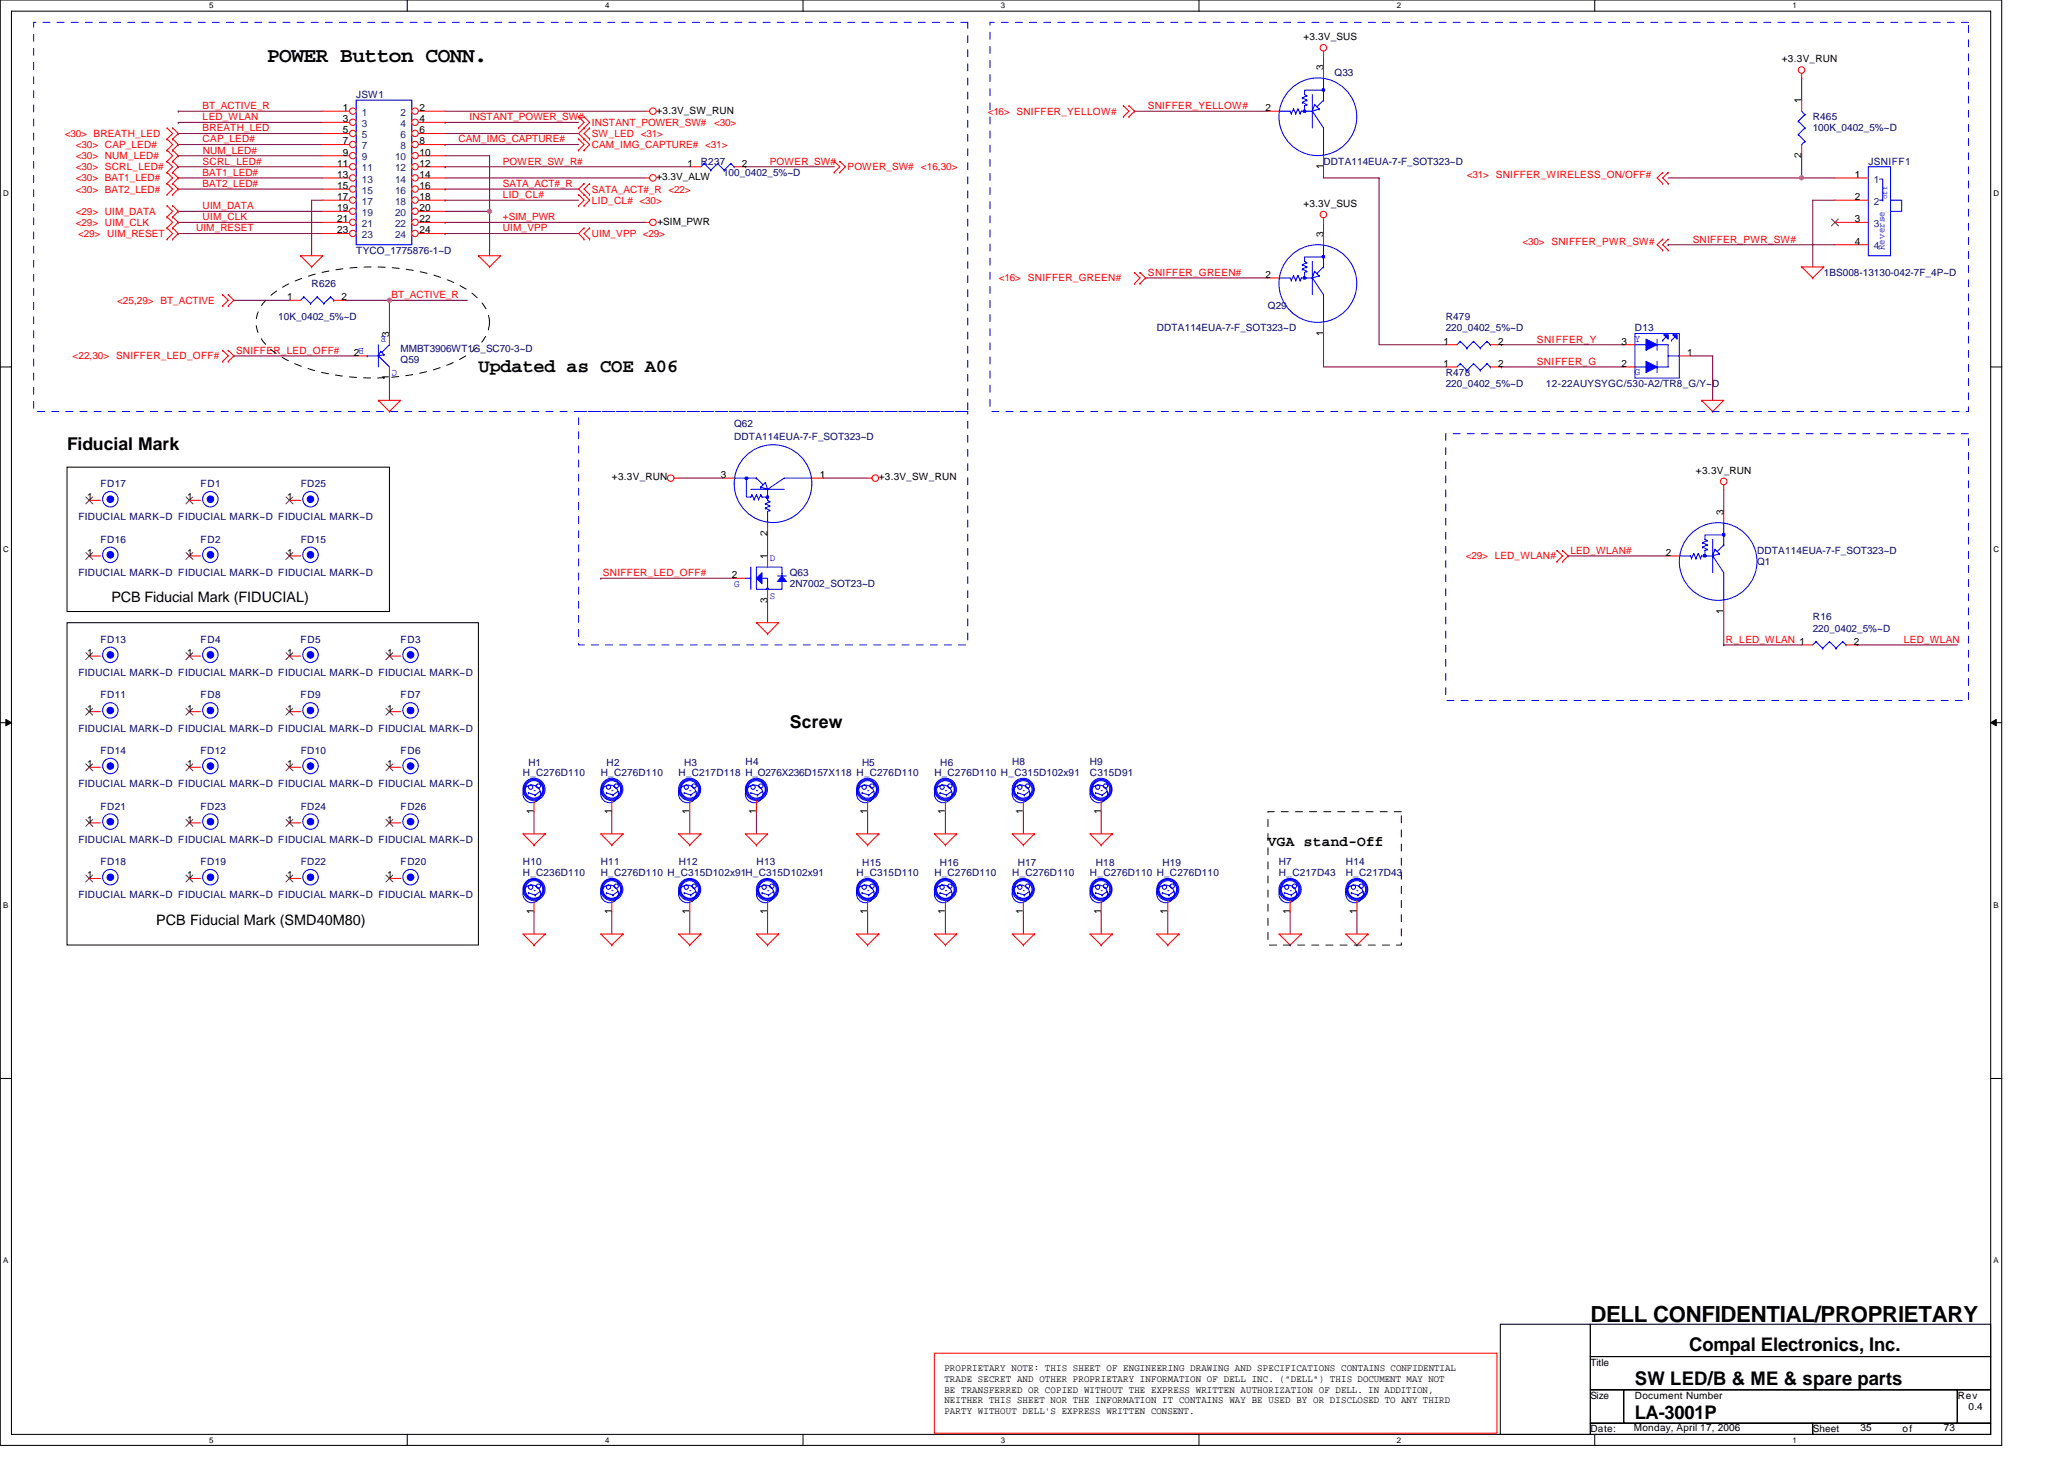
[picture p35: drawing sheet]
<svg xmlns="http://www.w3.org/2000/svg" width="297mm" height="210mm" viewBox="0 0 297 210" stroke-linecap="round" stroke-linejoin="round" font-family="sans-serif">
<defs><g id="words">
<text font-size="3.2" x="228.9" y="190.2">DELL CONFIDENTIAL/PROPRIETARY</text>
<text font-size="3" x="38.5" y="9">POWER Button CONN.</text>
<g font-size="2.7">
<text x="68.9" y="53.5">Updated as COE A06</text>
<text x="243.1" y="194.4">Compal Electronics, Inc.</text>
<text x="235.3" y="199.3">SW LED/B &amp; ME &amp; spare parts</text>
<text x="235.3" y="204.2">LA-3001P</text>
</g>
<g font-size="2.5">
<text x="9.6" y="64.8">Fiducial Mark</text>
<text x="113.7" y="104.8">Screw</text>
</g>
<g font-size="2.1">
<text x="16" y="86.7">PCB Fiducial Mark (FIDUCIAL)</text>
<text x="182.5" y="121.8">VGA stand-Off</text>
<text x="22.5" y="133.1">PCB Fiducial Mark (SMD40M80)</text>
</g>
<g font-size="1.4">
<text x="187.6" y="5.8">+3.3V_SUS</text>
<text x="190.5" y="10.1" transform="rotate(-90 190.5 10.1)">3</text>
<text x="256.4" y="9">+3.3V_RUN</text>
<text x="49.3" y="16">1</text>
<text x="49.3" y="17.6">3</text>
<text x="60.4" y="16">2</text>
<text x="60.4" y="17.6">4</text>
<text x="94.5" y="16.3">+3.3V_SW_RUN</text>
<text x="182.1" y="16">2</text>
<text x="259.3" y="14.9" transform="rotate(-90 259.3 14.9)">1</text>
<text x="48.5" y="24">11</text>
<text x="49.3" y="19.2">5</text>
<text x="49.3" y="20.8">7</text>
<text x="49.3" y="22.4">9</text>
<text x="60.4" y="22.4">10</text>
<text x="60.4" y="24">12</text>
<text x="60.4" y="19.2">6</text>
<text x="60.4" y="20.8">8</text>
<text x="98.9" y="24">1</text>
<text x="106.8" y="24">2</text>
<text x="259.3" y="22.7" transform="rotate(-90 259.3 22.7)">2</text>
<text x="48.5" y="25.6">13</text>
<text x="48.5" y="27.2">15</text>
<text x="48.5" y="28.8">17</text>
<text x="60.4" y="25.6">14</text>
<text x="60.4" y="27.2">16</text>
<text x="60.4" y="28.8">18</text>
<text x="94.5" y="26">+3.3V_ALW</text>
<text x="187.6" y="29.8">+3.3V_SUS</text>
<text x="190.5" y="24.3" transform="rotate(-90 190.5 24.3)">1</text>
<text x="267" y="25.6">1</text>
<text x="267" y="28.8">2</text>
<text x="48.5" y="30.4">19</text>
<text x="48.5" y="32">21</text>
<text x="48.5" y="33.6">23</text>
<text x="60.4" y="30.4">20</text>
<text x="60.4" y="32">22</text>
<text x="60.4" y="33.6">24</text>
<text x="94.6" y="32.3">+SIM_PWR</text>
<text x="190.5" y="34.1" transform="rotate(-90 190.5 34.1)">3</text>
<text x="267" y="32">3</text>
<text x="267" y="35.2">4</text>
<text x="182.1" y="40">2</text>
<text x="41.3" y="43.2">1</text>
<text x="49.2" y="43.2">2</text>
<text x="50.9" y="51.2">2</text>
<text x="56" y="48.5" transform="rotate(-90 56 48.5)">3</text>
<text x="190.5" y="48.3" transform="rotate(-90 190.5 48.3)">1</text>
<text x="207.7" y="49.6">1</text>
<text x="207.7" y="52.8">1</text>
<text x="215.6" y="49.6">2</text>
<text x="215.6" y="52.8">2</text>
<text x="233.4" y="49.6">3</text>
<text x="233.4" y="52.8">2</text>
<text x="242.8" y="51.2">1</text>
<text x="56" y="54.7" transform="rotate(-90 56 54.7)">1</text>
<text x="12.5" y="72">1</text>
<text x="26.9" y="72">1</text>
<text x="41.3" y="72">1</text>
<text x="88" y="69.2">+3.3V_RUN</text>
<text x="103.7" y="68.8">3</text>
<text x="118" y="68.8">1</text>
<text x="126.5" y="69.2">+3.3V_SW_RUN</text>
<text x="244.1" y="68.2">+3.3V_RUN</text>
<text x="110.4" y="77.2" transform="rotate(-90 110.4 77.2)">2</text>
<text x="248" y="74.1" transform="rotate(-90 248 74.1)">3</text>
<text x="12.5" y="80">1</text>
<text x="26.9" y="80">1</text>
<text x="41.3" y="80">1</text>
<text x="105.3" y="83.2">2</text>
<text x="110.4" y="80.5" transform="rotate(-90 110.4 80.5)">1</text>
<text x="239.8" y="80">2</text>
<text x="110.4" y="86.7" transform="rotate(-90 110.4 86.7)">3</text>
<text x="248" y="88.3" transform="rotate(-90 248 88.3)">1</text>
<text x="12.5" y="94.4">1</text>
<text x="26.9" y="94.4">1</text>
<text x="41.3" y="94.4">1</text>
<text x="55.7" y="94.4">1</text>
<text x="266.8" y="92.8">2</text>
<text x="12.5" y="102.4">1</text>
<text x="26.9" y="102.4">1</text>
<text x="41.3" y="102.4">1</text>
<text x="55.7" y="102.4">1</text>
<text x="12.5" y="110.4">1</text>
<text x="26.9" y="110.4">1</text>
<text x="41.3" y="110.4">1</text>
<text x="55.7" y="110.4">1</text>
<text x="12.5" y="118.4">1</text>
<text x="26.9" y="118.4">1</text>
<text x="41.3" y="118.4">1</text>
<text x="55.7" y="118.4">1</text>
<text x="76.8" y="117.2" transform="rotate(-90 76.8 117.2)">1</text>
<text x="88" y="117.2" transform="rotate(-90 88 117.2)">1</text>
<text x="99.2" y="117.2" transform="rotate(-90 99.2 117.2)">1</text>
<text x="108.8" y="117.2" transform="rotate(-90 108.8 117.2)">1</text>
<text x="124.8" y="117.2" transform="rotate(-90 124.8 117.2)">1</text>
<text x="136" y="117.2" transform="rotate(-90 136 117.2)">1</text>
<text x="147.3" y="117.2" transform="rotate(-90 147.3 117.2)">1</text>
<text x="158.5" y="117.2" transform="rotate(-90 158.5 117.2)">1</text>
<text x="12.5" y="126.4">1</text>
<text x="26.9" y="126.4">1</text>
<text x="41.3" y="126.4">1</text>
<text x="55.7" y="126.4">1</text>
<text x="76.8" y="131.6" transform="rotate(-90 76.8 131.6)">1</text>
<text x="88" y="131.6" transform="rotate(-90 88 131.6)">1</text>
<text x="99.2" y="131.6" transform="rotate(-90 99.2 131.6)">1</text>
<text x="110.4" y="131.6" transform="rotate(-90 110.4 131.6)">1</text>
<text x="124.8" y="131.6" transform="rotate(-90 124.8 131.6)">1</text>
<text x="136" y="131.6" transform="rotate(-90 136 131.6)">1</text>
<text x="147.3" y="131.6" transform="rotate(-90 147.3 131.6)">1</text>
<text x="158.5" y="131.6" transform="rotate(-90 158.5 131.6)">1</text>
<text x="168" y="131.6" transform="rotate(-90 168 131.6)">1</text>
<text x="185.6" y="131.6" transform="rotate(-90 185.6 131.6)">1</text>
<text x="195.3" y="131.6" transform="rotate(-90 195.3 131.6)">1</text>
<text x="135.9" y="197.3">PROPRIETARY NOTE: THIS SHEET OF ENGINEERING DRAWING AND SPECIFICATIONS CONTAINS CONFIDENTIAL</text>
<text x="228.9" y="196.5">Title</text>
<text x="135.9" y="198.9">TRADE SECRET AND OTHER PROPRIETARY INFORMATION OF DELL INC. (&quot;DELL&quot;) THIS DOCUMENT MAY NOT</text>
<text x="135.9" y="200.4">BE TRANSFERRED OR COPIED WITHOUT THE EXPRESS WRITTEN AUTHORIZATION OF DELL. IN ADDITION,</text>
<text x="135.9" y="202">NEITHER THIS SHEET NOR THE INFORMATION IT CONTAINS WAY BE USED BY OR DISCLOSED TO ANY THIRD</text>
<text x="135.9" y="203.5">PARTY WITHOUT DELL'S EXPRESS WRITTEN CONSENT.</text>
<text x="228.9" y="201.3">Size</text>
<text x="235.3" y="201.3">Document Number</text>
<text x="281.7" y="201.3">Rev</text>
<text x="283.3" y="202.9">0.4</text>
<text x="228.9" y="206.1">Date:</text>
<text x="235.1" y="206">Monday, April 17, 2006</text>
<text x="260.9" y="206.1">Sheet</text>
<text x="267.8" y="206">35</text>
<text x="273.8" y="206.1">of</text>
<text x="279.8" y="206">73</text>
</g>
<g font-size="1.4" fill="#000080">
<text x="192.1" y="10.9">Q33</text>
<text x="51.3" y="14.1">JSW1</text>
<text x="260.9" y="17.3">R465</text>
<text x="100.9" y="23.7">R237</text>
<text x="190.5" y="23.7">DDTA114EUA-7-F_SOT323~D</text>
<text x="260.9" y="18.9">100K_0402_5%~D</text>
<text x="268.9" y="23.7">JSNIFF1</text>
<text x="104.1" y="25.3">100_0402_5%~D</text>
<text x="44.8" y="41.3">R626</text>
<text x="51.3" y="36.5">TYCO_1775876-1~D</text>
<text x="262.5" y="39.7">1BS008-13130-042-7F_4P~D</text>
<text x="40" y="46.1">10K_0402_5%~D</text>
<text x="166.5" y="47.7">DDTA114EUA-7-F_SOT323~D</text>
<text x="182.5" y="44.5">Q29</text>
<text x="208.1" y="46.1">R479</text>
<text x="208.1" y="47.7">220_0402_5%~D</text>
<text x="235.3" y="47.7">D13</text>
<text x="57.7" y="52.2">Q59</text>
<text x="57.7" y="50.6">MMBT3906WT1G_SC70-3~D</text>
<text x="208.1" y="54.1">R478</text>
<text x="208.1" y="55.7">220_0402_5%~D</text>
<text x="222.5" y="55.7">12-22AUYSYGC/530-A2/TR8_G/Y~D</text>
<text x="105.7" y="61.5">Q62</text>
<text x="105.7" y="63.4">DDTA114EUA-7-F_SOT323~D</text>
<text x="14.5" y="70.1">FD17</text>
<text x="28.8" y="70.1">FD1</text>
<text x="43.3" y="70.1">FD25</text>
<text x="11.3" y="74.9">FIDUCIAL MARK~D FIDUCIAL MARK~D FIDUCIAL MARK~D</text>
<text x="11.3" y="82.9">FIDUCIAL MARK~D FIDUCIAL MARK~D FIDUCIAL MARK~D</text>
<text x="14.5" y="78.1">FD16</text>
<text x="28.8" y="78.1">FD2</text>
<text x="43.3" y="78.1">FD15</text>
<text x="113.7" y="82.9">Q63</text>
<text x="252.9" y="81.3">Q1</text>
<text x="252.9" y="79.7">DDTA114EUA-7-F_SOT323~D</text>
<text x="113.7" y="84.5">2N7002_SOT23~D</text>
<text x="260.9" y="89.3">R16</text>
<text x="14.5" y="92.5">FD13</text>
<text x="28.8" y="92.5">FD4</text>
<text x="43.3" y="92.5">FD5</text>
<text x="57.7" y="92.5">FD3</text>
<text x="260.9" y="90.9">220_0402_5%~D</text>
<text x="11.3" y="97.3">FIDUCIAL MARK~D FIDUCIAL MARK~D FIDUCIAL MARK~D FIDUCIAL MARK~D</text>
<text x="14.5" y="100.5">FD11</text>
<text x="28.8" y="100.5">FD8</text>
<text x="43.3" y="100.5">FD9</text>
<text x="57.7" y="100.5">FD7</text>
<text x="11.3" y="105.3">FIDUCIAL MARK~D FIDUCIAL MARK~D FIDUCIAL MARK~D FIDUCIAL MARK~D</text>
<text x="11.3" y="113.3">FIDUCIAL MARK~D FIDUCIAL MARK~D FIDUCIAL MARK~D FIDUCIAL MARK~D</text>
<text x="14.5" y="108.5">FD14</text>
<text x="28.8" y="108.5">FD12</text>
<text x="43.3" y="108.5">FD10</text>
<text x="57.7" y="108.5">FD6</text>
<text x="75.3" y="111.7">H_C276D110</text>
<text x="76" y="110.3">H1</text>
<text x="86.5" y="111.7">H_C276D110</text>
<text x="87.3" y="110.3">H2</text>
<text x="97.7" y="111.7">H_C217D118 H_O276X236D157X118 H_C276D110</text>
<text x="98.5" y="110.3">H3</text>
<text x="107.3" y="110.1">H4</text>
<text x="124.1" y="110.3">H5</text>
<text x="134.5" y="111.7">H_C276D110 H_C315D102x91</text>
<text x="135.3" y="110.3">H6</text>
<text x="145.7" y="110.1">H8</text>
<text x="156.9" y="110.1">H9</text>
<text x="156.9" y="111.7">C315D91</text>
<text x="14.5" y="116.5">FD21</text>
<text x="28.8" y="116.5">FD23</text>
<text x="43.3" y="116.5">FD24</text>
<text x="57.7" y="116.5">FD26</text>
<text x="11.3" y="121.3">FIDUCIAL MARK~D FIDUCIAL MARK~D FIDUCIAL MARK~D FIDUCIAL MARK~D</text>
<text x="14.5" y="124.5">FD18</text>
<text x="28.8" y="124.5">FD19</text>
<text x="43.3" y="124.5">FD22</text>
<text x="57.7" y="124.5">FD20</text>
<text x="75.3" y="124.5">H10</text>
<text x="86.5" y="124.5">H11</text>
<text x="97.7" y="124.5">H12</text>
<text x="108.9" y="124.5">H13</text>
<text x="124.1" y="124.7">H15</text>
<text x="135.3" y="124.7">H16</text>
<text x="146.5" y="124.7">H17</text>
<text x="157.7" y="124.7">H18</text>
<text x="167.3" y="124.7">H19</text>
<text x="184.1" y="124.5">H7</text>
<text x="193.7" y="124.5">H14</text>
<text x="11.3" y="129.3">FIDUCIAL MARK~D FIDUCIAL MARK~D FIDUCIAL MARK~D FIDUCIAL MARK~D</text>
<text x="75.3" y="126.1">H_C236D110</text>
<text x="86.5" y="126.1">H_C276D110 H_C315D102x91H_C315D102x91</text>
<text x="123.3" y="126.1">H_C315D110</text>
<text x="134.5" y="126.1">H_C276D110</text>
<text x="145.7" y="126.1">H_C276D110</text>
<text x="156.9" y="126.1">H_C276D110 H_C276D110</text>
<text x="184.1" y="126.1">H_C217D43</text>
<text x="193.7" y="126.1">H_C217D43</text>
</g>
<g font-size="1.4" fill="#f00">
<text x="29.2" y="17.3">LED_WLAN</text>
<text x="29.2" y="15.7">BT_ACTIVE_R</text>
<text x="67.6" y="17.3">INSTANT_POWER_SW#</text>
<text x="142.2" y="16.5">&lt;16&gt; SNIFFER_YELLOW#</text>
<text x="165.2" y="15.7">SNIFFER_YELLOW#</text>
<text x="9.3" y="19.7">&lt;30&gt; BREATH_LED</text>
<text x="10.9" y="22.9">&lt;30&gt; NUM_LED#</text>
<text x="10.9" y="21.3">&lt;30&gt; CAP_LED#</text>
<text x="29.2" y="23.7">SCRL_LED#</text>
<text x="29.2" y="18.9">BREATH_LED</text>
<text x="29.2" y="20.5">CAP_LED#</text>
<text x="29.2" y="22.1">NUM_LED#</text>
<text x="66" y="20.5">CAM_IMG_CAPTURE#</text>
<text x="72.4" y="23.7">POWER_SW_R#</text>
<text x="85.2" y="21.3">CAM_IMG_CAPTURE# &lt;31&gt;</text>
<text x="85.2" y="18.1">INSTANT_POWER_SW#</text>
<text x="85.2" y="19.7">SW_LED &lt;31&gt;</text>
<text x="102.8" y="18.1">&lt;30&gt;</text>
<text x="110.8" y="23.7">POWER_SW#</text>
<text x="10.9" y="24.5">&lt;30&gt; SCRL_LED#</text>
<text x="10.9" y="26.1">&lt;30&gt; BAT1_LED#</text>
<text x="10.9" y="27.7">&lt;30&gt; BAT2_LED#</text>
<text x="29.2" y="25.3">BAT1_LED#</text>
<text x="29.2" y="26.9">BAT2_LED#</text>
<text x="72.4" y="26.9">SATA_ACT#_R</text>
<text x="72.4" y="28.5">LID_CL#</text>
<text x="85.2" y="29.3">LID_CL# &lt;30&gt;</text>
<text x="85.2" y="27.7">SATA_ACT#_R &lt;22&gt;</text>
<text x="122" y="24.5">POWER_SW#</text>
<text x="132.5" y="24.5">&lt;16,30&gt;</text>
<text x="211.1" y="25.6">&lt;31&gt; SNIFFER_WIRELESS_ON/OFF#</text>
<text x="10.9" y="32.5">&lt;29&gt; UIM_CLK</text>
<text x="10.9" y="30.9">&lt;29&gt; UIM_DATA</text>
<text x="11.3" y="34.1">&lt;29&gt; UIM_RESET</text>
<text x="28.2" y="33.3">UIM_RESET</text>
<text x="29.2" y="30.1">UIM_DATA</text>
<text x="29.2" y="31.7">UIM_CLK</text>
<text x="72.4" y="33.3">UIM_VPP</text>
<text x="72.4" y="31.7">+SIM_PWR</text>
<text x="85.2" y="34.1">UIM_VPP &lt;29&gt;</text>
<text x="219.1" y="35.2">&lt;30&gt; SNIFFER_PWR_SW#</text>
<text x="243.6" y="34.9">SNIFFER_PWR_SW#</text>
<text x="143.7" y="40.5">&lt;16&gt; SNIFFER_GREEN#</text>
<text x="165.2" y="39.7">SNIFFER_GREEN#</text>
<text x="16.8" y="43.7">&lt;25,29&gt; BT_ACTIVE</text>
<text x="56.4" y="42.9">BT_ACTIVE_R</text>
<text x="10.5" y="51.7">&lt;22,30&gt; SNIFFER_LED_OFF#</text>
<text x="34" y="50.9">SNIFFER_LED_OFF#</text>
<text x="221.2" y="52.5">SNIFFER_G</text>
<text x="221.2" y="49.3">SNIFFER_Y</text>
<text x="86.8" y="82.9">SNIFFER_LED_OFF#</text>
<text x="210.9" y="80.5">&lt;29&gt; LED_WLAN#</text>
<text x="226" y="79.7">LED_WLAN#</text>
<text x="248.4" y="92.5">R_LED_WLAN 1</text>
<text x="274" y="92.5">LED_WLAN</text>
</g>
<g font-size="1.4" fill="#004080">
<text x="52.1" y="16.7">1</text>
<text x="57.7" y="16.7">2</text>
<text x="52.1" y="18.3">3</text>
<text x="52.1" y="19.9">5</text>
<text x="52.1" y="21.5">7</text>
<text x="52.1" y="23.1">9</text>
<text x="56.9" y="23.1">10</text>
<text x="57.7" y="18.3">4</text>
<text x="57.7" y="19.9">6</text>
<text x="57.7" y="21.5">8</text>
<text x="52.1" y="24.7">11</text>
<text x="52.1" y="26.3">13</text>
<text x="52.1" y="27.9">15</text>
<text x="52.1" y="29.5">17</text>
<text x="56.9" y="24.7">12</text>
<text x="56.9" y="26.3">14</text>
<text x="56.9" y="27.9">16</text>
<text x="56.9" y="29.5">18</text>
<text x="269.7" y="26.3">1</text>
<text x="269.7" y="29.5">2</text>
<text x="52.1" y="31.1">19</text>
<text x="52.1" y="32.7">21</text>
<text x="52.1" y="34.3">23</text>
<text x="56.9" y="31.1">20</text>
<text x="56.9" y="32.7">22</text>
<text x="56.9" y="34.3">24</text>
<text x="269.7" y="32.7">3</text>
<text x="269.7" y="35.9">4</text>
</g>
<g font-size="1.4" fill="#00f">
<text x="271.2" y="36" transform="rotate(-90 271.2 36)">Reverse</text>
<text x="52.4" y="50" transform="rotate(180 52.4 50)">B</text>
<text x="55.6" y="48.4" transform="rotate(180 55.6 48.4)">E</text>
<text x="57.2" y="53.2" transform="rotate(180 57.2 53.2)">C</text>
<text x="235.3" y="49.1">Y</text>
<text x="235.3" y="54">G</text>
<text x="110.8" y="80.7">D</text>
<text x="105.7" y="84.5">G</text>
<text x="110.8" y="86.3">S</text>
</g>
<g font-size="1.1">
<text x="30.1" y="1.2">5</text>
<text x="87.1" y="1.2">4</text>
<text x="144" y="1.2">3</text>
<text x="201" y="1.2">2</text>
<text x="258" y="1.2">1</text>
<text x=".4" y="28.2">D</text>
<text x="286.9" y="28.2">D</text>
<text x=".4" y="79.4">C</text>
<text x="286.9" y="79.4">C</text>
<text x=".4" y="130.6">B</text>
<text x="286.9" y="130.6">B</text>
<text x=".4" y="181.8">A</text>
<text x="286.9" y="181.8">A</text>
<text x="30.1" y="207.6">5</text>
<text x="87.1" y="207.6">4</text>
<text x="144" y="207.6">3</text>
<text x="201" y="207.6">2</text>
<text x="258" y="207.6">1</text>
</g>
<text font-size="1.1" fill="#00f" x="271.6" y="28.7" transform="rotate(-90 271.6 28.7)">off</text>
</g></defs>
<path d="M0 0h288.1v208h-288.1zM1.6 1.6h284.9v204.8h-284.9z" fill="none" stroke="#000" stroke-width=".15"/>
<g fill="#fff">
<path d="M30.1 .2h.6v1.2h-.6z"/>
<path d="M30.1 206.6h.6v1.3h-.6z"/>
</g>
<path d="M58.6 0v1.6M58.6 206.4v1.6" fill="none" stroke="#000" stroke-width=".15"/>
<g fill="#fff">
<path d="M87.1 .2h.6v1.2h-.6z"/>
<path d="M87.1 206.6h.6v1.3h-.6z"/>
</g>
<path d="M115.6 0v1.6M115.6 206.4v1.6" fill="none" stroke="#000" stroke-width=".15"/>
<g fill="#fff">
<path d="M144 .2h.6v1.2h-.6z"/>
<path d="M144 206.6h.6v1.3h-.6z"/>
</g>
<path d="M172.5 0v1.6M172.5 206.4v1.6" fill="none" stroke="#000" stroke-width=".15"/>
<g fill="#fff">
<path d="M201 .2h.6v1.2h-.6z"/>
<path d="M201 206.6h.6v1.3h-.6z"/>
</g>
<path d="M229.5 0v1.6M229.5 206.4v1.6" fill="none" stroke="#000" stroke-width=".15"/>
<g fill="#fff">
<path d="M258 .2h.6v1.2h-.6z"/>
<path d="M258 206.6h.6v1.3h-.6z"/>
<path d="M.4 27.2h.8v1.3h-.8z"/>
<path d="M286.9 27.2h.8v1.3h-.8z"/>
<path d="M.4 78.4h.8v1.3h-.8z"/>
<path d="M286.9 78.4h.8v1.3h-.8z"/>
</g>
<path d="M0 52.8h1.6M286.5 52.8h1.6" fill="none" stroke="#000" stroke-width=".15"/>
<g fill="#fff">
<path d="M.4 129.6h.8v1.3h-.8z"/>
<path d="M286.9 129.6h.7v1.3h-.7z"/>
</g>
<path d="M0 104h1.6M286.5 104h1.6" fill="none" stroke="#000" stroke-width=".15"/>
<path d="M.8 103.5l.8 .5-.8 .5zM286.5 104l.8-.5v1z" fill="#000" stroke="#000" stroke-width=".14"/>
<g fill="#fff">
<path d="M.4 180.8h.8v1.3h-.8z"/>
<path d="M286.9 180.8h.7v1.3h-.7z"/>
</g>
<path d="M9.6 67.2h46.4v20.8h-46.4zM9.6 89.6h59.3v46.4h-59.3zM0 155.2h1.6M286.5 155.2h1.6M215.9 190.6h13v15.8h-13zM228.9 190.6h57.6v4.6h-57.6zM228.9 195.2h57.6v4.8h-57.6zM228.9 204.8h32v1.6h-32zM228.9 200h4.8v4.8h-4.8zM233.7 200h48v4.8h-48zM260.9 204.8h25.6v1.6h-25.6zM281.7 200h4.8v4.8h-4.8z" fill="none" stroke="#000" stroke-width=".15"/>
<g fill="none" stroke="#800040" stroke-width=".15">
<path d="M25.7 17.6h.1M25.7 19.2h.1M25.7 16h.1M25.7 17.6h20.8M25.7 19.2h20.8M25.7 16h20.8M64 17.6h.1M64 16h28.9M64 19.2h19.3M64 17.6h19.3M163.3 16h.1M163.3 16h19.2"/>
<path d="M190.5 8v1.6M259.3 11.2v3.2M25.7 25.6h.1M25.7 30.4h.1M25.7 24h.1M25.7 22.4h.1M25.7 33.6h.1M25.7 32h.1M25.7 27.2h.1M25.7 20.8h.1M25.7 24h20.8M25.7 27.2h20.8"/>
<path d="M25.7 25.6h20.8M25.7 20.8h20.8M25.7 33.6h20.8M25.7 30.4h20.8M25.7 22.4h20.8M25.7 32h20.8M46.5 28.8h-1.7v8M64 22.4h6.5v8M64 27.2h.1M64 20.8h.1M64 33.6h.1M64 30.4h6.5"/>
<path d="M64 25.6h28.9M64 24h.1M64 32h.1M64 28.8h.1M64 24h35.3M64 27.2h19.3M64 20.8h19.3M64 33.6h19.3M64 32h28.9M64 28.8h19.3M70.5 30.4v6.4M107.3 24h.1"/>
<path d="M107.3 24h12.8M190.5 24v1.6h8v24h9.6M190.5 32v1.6M240.1 25.6h19.2M240.1 35.2h.1M240.1 35.2h24M259.3 22.4v3.2M259.3 25.6h4.8M264.1 28.8h-3.2v9.6M33.7 51.2h.1M33.7 43.2h8M33.7 51.2h17.6"/>
<path d="M49.7 43.2h6.3M56 54.4v3.2M56 43.2v4.8M56 43.2h.1M56 43.2h11.3M164.9 40h.1M164.9 40h17.6M190.5 48v4.8h17.6M216.1 52.8h.1M216.1 49.6h.1M216.1 52.8h17.6M216.1 49.6h17.6"/>
<path d="M243.3 51.2h3.2v6.4M97.7 68.8h6.4M110.5 76.8v3.2M118.5 68.8h6.4M248.1 70.4v3.2M86.5 83.2h.1M86.5 83.2h19.2M110.5 86.4v3.2M225.7 80h.1M225.7 80h14.4M248.1 92.8h.1M248.1 88v4.8"/>
<path d="M248.1 92.8h11.2M267.3 92.8h.1M267.3 92.8h14.4M76.9 116.8v3.2M88.1 116.8v3.2M99.3 116.8v3.2M108.9 116.8v3.2M124.9 116.8v3.2M136.1 116.8v3.2M147.3 116.8v3.2M158.5 116.8v3.2M76.9 131.2v3.2"/>
<path d="M88.1 131.2v3.2M99.3 131.2v3.2M110.5 131.2v3.2M124.9 131.2v3.2M136.1 131.2v3.2M147.3 131.2v3.2M158.5 131.2v3.2M168.1 131.2v3.2M185.7 131.2v3.2M195.3 131.2v3.2"/>
</g>
<g fill="none" stroke="#f00" stroke-width=".15">
<path d="M24 18.4h.1M24 18.4l.8 .8-.8 .8M24.8 18.4h.1M24.8 18.4l.9 .8-.9 .8M83.3 16.8h.1M83.3 18.4h.1M83.3 16.8l.7 .8-.7 .8M84 16.8h.1M84 18.4h.1M84 18.4l-.7 .8 1.6 1.6-.9 .8M84 16.8l.9 .8-.9 .8M84.9 18.4h.1"/>
<path d="M84.9 18.4l-.9 .8 .9 .8M92.9 16h.6M161.7 16.8h.1M161.7 15.2h.1M161.7 15.2l.8 .8-.8 .8M162.5 15.2h.1M162.5 16.8h.1M162.5 15.2l.8 .8-.8 .8M182.5 16h1.6M190.5 8h.1M190.5 7.4v.6M190.5 9.6v1.6"/>
<path d="M259.3 11.2h.1M259.3 10.6v.6M24 23.2h.1M24 21.6h.1M24 32.8h.1M24 31.2h.1M24 20h.1M24 29.6h.1M24 24.8h.1M24 26.4h.1M24 34.4h.1M24 28h.1"/>
<path d="M24 21.6l.8 .8-.8 .8M24 31.2l.8 .8-.8 .8M24 20l.8 .8-.8 .8M24 29.6l.8 .8-.8 .8M24 23.2l.8 .8-.8 .8M24 24.8l.8 .8-.8 .8M24 32.8l.8 .8-.8 .8M24 26.4l.8 .8-.8 .8M24.8 21.6h.1M24.8 23.2h.1M24.8 31.2h.1M24.8 32.8h.1"/>
<path d="M24.8 20h.1M24.8 29.6h.1M24.8 24.8h.1M24.8 26.4h.1M24.8 34.4h.1M24.8 28h.1M24.8 21.6l.9 .8-.9 .8M24.8 31.2l.9 .8-.9 .8M24.8 20l.9 .8-.9 .8M24.8 29.6l.9 .8-.9 .8M24.8 23.2l.9 .8-.9 .8M24.8 24.8l.9 .8-.9 .8"/>
<path d="M24.8 32.8l.9 .8-.9 .8M24.8 26.4l.9 .8-.9 .8M43.3 36.8h3.2l-1.7 1.6M43.3 36.8h.1M43.3 36.8l1.5 1.6M44.8 38.4h.1M68.9 36.8h3.1l-1.5 1.6M68.9 36.8h.1M68.9 36.8l1.6 1.6M70.5 38.4h.1M83.3 20h.1M83.3 21.6h.1"/>
<path d="M83.3 28h.1M83.3 29.6h.1M83.3 20l.7 .8-.7 .8M83.3 28l.7 .8-.7 .8M84 32.8h.1M84 34.4h.1M84 20h.1M84 21.6h.1M84 28h.1M84 29.6h.1M84 26.4h.1M84 32.8l-.7 .8 .7 .8"/>
<path d="M84 26.4l-.7 .8 1.6 1.6-.9 .8M84.9 34.4h.1M84.9 32.8h.1M84.9 28h.1M84.9 26.4h.1M84.9 20h.1M84.9 32.8l-.9 .8 .9 .8M84.9 26.4l-.9 .8 .9 .8M92.9 25.6h.6M92.9 32h.6M120.1 23.2h.1M120.1 24.8h.1"/>
<path d="M120.1 23.2l.8 .8-.8 .8M120.9 23.2h.1M120.9 24.8h.1M120.9 23.2l.8 .8-.8 .8M163.3 39.2h.1M163.3 39.2l.8 .8-.8 .8M164.1 39.2h.1M164.1 39.2l.8 .8-.8 .8M190.5 32h.1M190.5 22.4v1.6M190.5 31.4v.6M190.5 33.6v1.6"/>
<path d="M239.3 36h.1M239.3 34.4h.1M239.3 26.4h.1M239.3 24.8h.1M239.3 34.4l-.8 .8 .8 .8M239.3 24.8l-.8 .8 .8 .8M240.1 36h.1M240.1 34.4h.1M240.1 26.4h.1M240.1 24.8h.1M240.1 34.4l-.8 .8 .8 .8M240.1 24.8l-.8 .8 .8 .8"/>
<path d="M259.3 38.4h3.2l-1.6 1.6M259.3 38.4h.1M259.3 38.4l1.6 1.6M264.1 25.6h4.8M264.1 28.8h4.8M264.1 32h4.8M264.1 35.2h4.8M32 52h.1M32 50.4h.1M32 44h.1M32 42.4h.1M32 50.4l.8 .8-.8 .8"/>
<path d="M32 42.4l.8 .8-.8 .8M32.8 50.4h.1M32.8 52h.1M32.8 42.4h.1M32.8 44h.1M32.8 50.4l.9 .8-.9 .8M32.8 42.4l.9 .8-.9 .8M41.7 43.2h1.6M48 43.2h1.7M51.3 51.2h1.5M54.5 57.6h3.2l-1.7 1.6M54.5 57.6h.1"/>
<path d="M54.5 57.6l1.5 1.6M56 59.2h.1M56 48v1.6M56 52.8v1.6M163.3 40.8h.1M164.1 40.8h.1M182.5 40h1.6M190.5 46.4v1.6M208.1 49.6h1.6M208.1 52.8h1.6M214.5 49.6h1.6M214.5 52.8h1.6"/>
<path d="M233.7 49.6h1.6M233.7 52.8h1.6M241.7 51.2h1.6M244.9 57.6h3.2l-1.6 1.6M244.9 57.6h.1M244.9 57.6l1.6 1.6M246.5 59.2h.1M260.9 40h.1M12.8 72h1.7M27.3 72h1.5M41.7 72h1.6M97 68.8h.7"/>
<path d="M104.1 68.8h1.6M110.5 75.2v1.6M116.9 68.8h1.6M124.9 68.8h.6M224.1 79.2h.1M224.1 79.2l.8 .8-.8 .8M224.9 79.2h.1M224.9 79.2l.8 .8-.8 .8M248.1 69.8v.6M12.8 94.4h1.7M27.3 80h1.5M41.7 94.4h1.6"/>
<path d="M56 94.4h1.7M108.9 89.6h3.2l-1.6 1.6M108.9 89.6h.1M108.9 89.6l1.6 1.6M110.5 91.2h.1M224.1 80.8h.1M224.9 80.8h.1M259.3 92.8h1.6M265.7 92.8h1.6M12.8 110.4h1.7M12.8 118.4h1.7M12.8 102.4h1.7"/>
<path d="M27.3 110.4h1.5M27.3 118.4h1.5M27.3 102.4h1.5M41.7 110.4h1.6M41.7 118.4h1.6M56 110.4h1.7M56 102.4h1.7M76.9 115.2v1.6M99.3 115.2v1.6M108.9 115.2v1.6M147.3 115.2v1.6M158.5 115.2v1.6"/>
<path d="M12.8 126.4h1.7M27.3 126.4h1.5M56 126.4h1.7M76.9 121.6h.1M76.9 136h.1M76.9 129.6v1.6M78.5 120h-3.2l1.6 1.6M78.5 120h.1M78.5 134.4h-3.2l1.6 1.6M78.5 134.4h.1M78.5 120l-1.6 1.6M78.5 134.4l-1.6 1.6"/>
<path d="M88.1 121.6h.1M88.1 136h.1M89.7 120h-3.2l1.6 1.6M89.7 120h.1M89.7 134.4h-3.2l1.6 1.6M89.7 134.4h.1M89.7 120l-1.6 1.6M89.7 134.4l-1.6 1.6M99.3 136h.1M99.3 121.6h.1M100.9 134.4h-3.2l1.6 1.6M100.9 134.4h.1"/>
<path d="M100.9 120h-3.2l1.6 1.6M100.9 120h.1M100.9 134.4l-1.6 1.6M100.9 120l-1.6 1.6M108.9 121.6h.1M110.5 136h.1M110.5 120h-3.2l1.6 1.6M110.5 120h.1M110.5 120l-1.6 1.6M112.1 134.4h-3.2l1.6 1.6M112.1 134.4h.1M112.1 134.4l-1.6 1.6"/>
<path d="M124.9 121.6h.1M124.9 136h.1M124.9 129.6v1.6M126.5 120h-3.2l1.6 1.6M126.5 120h.1M126.5 134.4h-3.2l1.6 1.6M126.5 134.4h.1M126.5 120l-1.6 1.6M126.5 134.4l-1.6 1.6M136.1 136h.1M136.1 121.6h.1M136.1 129.6v1.6"/>
<path d="M137.7 134.4h-3.2l1.6 1.6M137.7 134.4h.1M137.7 120h-3.2l1.6 1.6M137.7 120h.1M137.7 134.4l-1.6 1.6M137.7 120l-1.6 1.6M147.3 121.6h.1M147.3 136h.1M147.3 129.6v1.6M148.9 120h-3.2l1.6 1.6M148.9 120h.1M148.9 134.4h-3.2l1.6 1.6"/>
<path d="M148.9 134.4h.1M148.9 120l-1.6 1.6M148.9 134.4l-1.6 1.6M158.5 136h.1M158.5 121.6h.1M160.1 134.4h-3.2l1.6 1.6M160.1 134.4h.1M160.1 120h-3.2l1.6 1.6M160.1 120h.1M160.1 134.4l-1.6 1.6M160.1 120l-1.6 1.6M168.1 136h.1"/>
<path d="M168.1 129.6v1.6M169.7 134.4h-3.2l1.6 1.6M169.7 134.4h.1M169.7 134.4l-1.6 1.6M185.7 136h.1M185.7 129.6v1.6M187.3 134.4h-3.2l1.6 1.6M187.3 134.4h.1M187.3 134.4l-1.6 1.6M195.3 136h.1M196.9 134.4h-3.2l1.6 1.6M196.9 134.4h.1"/>
<path d="M196.9 134.4l-1.6 1.6M134.5 194.8h80.9v11.5h-80.9z"/>
<circle cx="94" cy="16" r=".47"/>
<circle cx="190.5" cy="6.9" r=".47"/>
<circle cx="259.3" cy="10.1" r=".47"/>
<circle cx="94" cy="25.6" r=".48"/>
<circle cx="94" cy="32" r=".47"/>
<circle cx="190.5" cy="30.9" r=".47"/>
<circle cx="96.5" cy="68.8" r=".47"/>
<circle cx="126" cy="68.8" r=".47"/>
<circle cx="248.1" cy="69.3" r=".47"/>
</g>
<path d="M4.8 3.2h134.5v56h-134.5zM142.5 3.2h140.8v56h-140.8zM83.3 59.2h56v33.6h-56zM208.1 62.4h75.2v38.4h-75.2z" fill="none" stroke="#00f" stroke-width=".14" stroke-dasharray="1 1 1 1 1 1 1 1"/>
<path d="M38.3 43.1a15.1 15.1 0 0 1 6.9-3.6 32.3 32.3 0 0 1 19.7 1 9.6 9.6 0 0 1 5.2 4.2 4.3 4.3 0 0 1-1.2 5 16.1 16.1 0 0 1-8.3 4 32.2 32.2 0 0 1-18.2-1.4 9.6 9.6 0 0 1-5.2-4.2 4.3 4.3 0 0 1 1.1-5zM182.5 116.8h19.2v19.2h-19.2z" fill="none" stroke="#000" stroke-width=".14" stroke-dasharray="1 1 1 1 1 1 1 1"/>
<g fill="#00f" stroke="#00f" stroke-width=".15">
<path d="M236.9 48.8l1.6 .8-1.6 .8z" fill-rule="evenodd"/>
<path d="M236.9 52l1.6 .8-1.6 .8z" fill-rule="evenodd"/>
<path d="M239.4 48.2h.7v.6z" fill-rule="evenodd"/>
<path d="M240.7 48.2h.7v.6z" fill-rule="evenodd"/>
<circle cx="15.9" cy="126.3" r=".47"/>
<circle cx="15.9" cy="110.3" r=".47"/>
<circle cx="30.3" cy="126.3" r=".47"/>
<circle cx="44.7" cy="118.3" r=".47"/>
<circle cx="30.3" cy="110.3" r=".47"/>
<circle cx="15.9" cy="71.8" r=".48"/>
<circle cx="44.7" cy="94.3" r=".47"/>
<circle cx="44.7" cy="71.8" r=".47"/>
<circle cx="59.1" cy="102.3" r=".47"/>
<circle cx="59.1" cy="94.3" r=".47"/>
<circle cx="44.7" cy="110.3" r=".47"/>
<circle cx="30.3" cy="79.8" r=".47"/>
<circle cx="30.3" cy="118.3" r=".47"/>
<circle cx="15.9" cy="118.3" r=".47"/>
<circle cx="15.9" cy="102.3" r=".47"/>
<circle cx="30.3" cy="102.3" r=".47"/>
<circle cx="59.1" cy="126.3" r=".47"/>
<circle cx="59.1" cy="110.3" r=".47"/>
<circle cx="15.9" cy="94.3" r=".47"/>
<circle cx="30.3" cy="71.8" r=".47"/>
</g>
<g fill="none" stroke="#00f" stroke-width=".15">
<path d="M51.3 14.4h8v20.8h-8zM184.1 16h1.6l.1 .3M185.8 16.3h.1M186.2 15.7h.1M186.2 15.7l.3 .6M186.2 15.7l-.4 .6M186.5 16.3h.1M186.8 15.7h.1M186.8 15.7l.3 .6M186.8 15.7l-.3 .6M187.1 16.3h.1M187.4 14.7h.1"/>
<path d="M187.4 14.1h.1M187.4 14.7l.7 .3M187.4 14.1l.7 .3M187.6 15.9h.3v.3h-.3zM188.1 15l-.4 .2v.8M188.1 15h.1M188.1 14.4h.1M188.1 13.8h.1M188.1 14.4l-.7 .3M188.1 13.8l-.7 .3M188.9 16l1.6 2.4v4M188.9 16h.1"/>
<path d="M188.9 13.6v4.8M188.9 16h-1.6l-.2 .3M189.2 15h.1M189.2 15l.6 .7M189.2 15l-.3 1M189.8 15.7h.1M189.8 15.7l-.9 .3M190.3 12.8h.3v.3h-.3zM190.5 11.2v3.2M190.5 14.4h.1M190.5 13h-2.8v.6l.4 .2M190.5 14.4l-1 1"/>
<path d="M186.2 39.7h.1M186.2 39.7l.3 .6M186.2 39.7l-.4 .6M186.8 39.7h.1M186.8 39.7l.3 .6M186.8 39.7l-.3 .6M187.4 38.7h.1M187.4 38.1h.1M187.4 38.7l.7 .4M187.4 38.1l.7 .3M187.6 39.9h.3v.3h-.3zM188.1 39.1l-.4 .1v.8"/>
<path d="M188.1 39.1h.1M188.1 38.4h.1M188.1 37.8h.1M188.1 38.4l-.7 .3M188.1 37.8l-.7 .3M188.9 37.6v4.8M189.2 39.1h.1M189.2 39.1l.6 .6M189.2 39.1l-.3 .9M189.8 39.7h.1M189.8 39.7l-.9 .3M190.3 36.8h.3v.3h-.3z"/>
<path d="M190.5 35.2v3.2M190.5 38.4h.1M190.5 37h-2.8v.6l.4 .2M190.5 38.4l-1 1M268.9 24h3.2v12.8h-3.2zM270.5 28.8h.5M270.5 25.8h.5v3M271 28.8h.1M272.1 28.8h1.6v1.6h-1.6M272.1 30.4h.1M43.7 42.7h.1M43.7 42.7l-.4 .5"/>
<path d="M43.7 42.7l1 1M44.7 43.7h.1M45.7 42.7h.1M45.7 42.7l-1 1M45.7 42.7l.9 1M46.6 43.7h.1M47.6 42.7h.1M47.6 42.7l-1 1M47.6 42.7l.4 .5M48 43.2h.1M52.8 51.2h.1M52.8 51.2h1.7"/>
<path d="M54.5 51.2h.1M54.5 49.6v3.2M54.5 51.2l1.5 1.6M54.8 50.6h.1M54.8 50.6l-.3 .6M54.8 50.6l.5 .5M55.3 51.1h.1M55.3 51.1l-.8 .1M56 49.6h.1M56 49.6l-1.1 1.1M184.1 40h1.6l.1 .3M185.8 40.3h.1"/>
<path d="M186.5 40.3h.1M187.1 40.3h.1M188.9 40l1.6 2.4v4M188.9 40h.1M188.9 40h-1.6l-.2 .3M210.2 49.1h.1M210.2 52.3h.1M210.2 49.1l-.5 .5M210.2 49.1l.9 1M210.2 52.3l-.5 .5M210.2 52.3l.9 1M211.1 50.1h.1"/>
<path d="M211.1 53.3h.1M212.1 49.1h.1M212.1 52.3h.1M212.1 49.1l-1 1M212.1 49.1l.9 1M212.1 52.3l-1 1M212.1 52.3l.9 1M213 50.1h.1M213 53.3h.1M214 49.1h.1M214 52.3h.1M214 49.1l-1 1"/>
<path d="M214 49.1l.5 .5M214 52.3l-1 1M214 52.3l.5 .5M214.5 49.6h.1M214.5 52.8h.1M235.3 48h6.4v6.4h-6.4zM235.3 49.6h1.6M235.3 52.8h1.6M238.5 49.6h1.6v3.2h-1.6M238.5 52.8h.1M238.5 52v1.6M238.5 48.8v1.6"/>
<path d="M239.3 49h.1M239.8 48.5l-.5 .5M240.1 51.2h1.6M240.6 49h.1M241 48.5l-.4 .5M241.7 51.2h.1M105.7 68.8h3.2M107.3 68.7h.3v.3h-.3zM107.4 68.8v2.7h.7l.1-.3M108.1 70.4h4.8M108.2 71.2h.1M108.2 71.2l.3 .7"/>
<path d="M108.5 71.9h.1M108.9 68.8h.1M108.9 71.2h.1M108.9 68.8l.9 1M108.9 71.2l.3 .7M108.9 71.2l-.4 .7M109.2 71.9h.1M109.5 71.2l.2 .3h.8M109.5 71.2h.1M109.5 70.1h.1M109.5 71.2l-.3 .7M109.5 70.1l1 .3"/>
<path d="M110.1 72.5h.1M110.1 73.1h.1M110.1 69.4h.1M110.1 72.5l.7 .3M110.1 73.1l.7 .3M110.1 69.4l.4 1M110.1 69.4l-.6 .7M110.3 71.4h.3v.3h-.3zM110.5 70.4h.1M110.5 70.4v1.6l.3 .2M110.8 72.2h.1M110.8 72.8h.1"/>
<path d="M110.8 73.4h.1M110.8 73.4l-.3 .2v1.6M110.8 72.2l-.7 .3M110.8 72.8l-.7 .3M116.9 68.8h-4l-2.4 1.6M261.4 92.4h.1M261.4 92.4l-.5 .4M261.4 92.4l.9 .9M262.3 93.3h.1M263.3 92.4h.1M263.3 92.4l-1 .9M263.3 92.4l.9 .9"/>
<path d="M264.2 93.3h.1M265.2 92.4h.1M265.2 92.4l-1 .9M265.2 92.4l.5 .4M265.7 92.8h.1M76 114.1h.1M76 114.1l1 .3M76.9 113.8h.1M77 114.4h.1M77.7 113.9l-.7 .5M98.5 114.1h.1M98.5 114.1l.9 .3"/>
<path d="M99.3 113.8h.1M99.4 114.4h.1M100.1 113.9l-.7 .5M108.1 114.1h.1M108.1 114.1l.9 .3M108.9 113.8h.1M109 114.4h.1M109.7 113.9l-.7 .5M146.5 114.1h.1M146.5 114.1l.9 .3M147.3 113.8h.1M147.4 114.4h.1"/>
<path d="M148.1 113.9l-.7 .5M157.7 114.1h.1M157.7 114.1l.9 .3M158.5 113.8h.1M158.6 114.4h.1M159.3 113.9l-.7 .5M76 128.5h.1M76 128.5l1 .3M76.9 128.2h.1M77 128.8h.1M77.7 128.4l-.7 .4M124.1 128.5h.1"/>
<path d="M124.1 128.5l.9 .3M124.9 128.2h.1M125 128.8h.1M125.7 128.4l-.7 .4M135.3 128.5h.1M135.3 128.5l.9 .3M136.1 128.2h.1M136.2 128.8h.1M136.9 128.4l-.7 .4M146.5 128.5h.1M146.5 128.5l.9 .3M147.3 128.2h.1"/>
<path d="M147.4 128.8h.1M148.1 128.4l-.7 .4M167.3 128.5h.1M167.3 128.5l.9 .3M168.1 128.2h.1M168.2 128.8h.1M168.9 128.4l-.7 .4M184.9 128.5h.1M184.9 128.5l.9 .3M185.7 128.2h.1M185.8 128.8h.1M186.5 128.4l-.7 .4"/>
<circle cx="189.7" cy="16.8" r="5.6"/>
<circle cx="189.7" cy="40.8" r="5.6"/>
<circle cx="15.9" cy="71.8" r="1.11"/>
<circle cx="30.3" cy="71.8" r="1.11"/>
<circle cx="30.3" cy="79.8" r="1.11"/>
<circle cx="44.7" cy="71.8" r="1.11"/>
<circle cx="111.2" cy="69.6" r="5.6"/>
<circle cx="15.9" cy="94.2" r="1.11"/>
<circle cx="44.7" cy="94.2" r="1.11"/>
<circle cx="59.1" cy="94.2" r="1.11"/>
<circle cx="15.9" cy="110.2" r="1.11"/>
<circle cx="15.9" cy="102.2" r="1.11"/>
<circle cx="15.9" cy="118.2" r="1.11"/>
<circle cx="30.3" cy="110.2" r="1.11"/>
<circle cx="30.3" cy="102.2" r="1.11"/>
<circle cx="30.3" cy="118.2" r="1.11"/>
<circle cx="44.7" cy="110.2" r="1.11"/>
<circle cx="44.7" cy="118.2" r="1.11"/>
<circle cx="59.1" cy="110.2" r="1.11"/>
<circle cx="59.1" cy="102.2" r="1.11"/>
<circle cx="76.4" cy="113.3" r=".31"/>
<circle cx="76.5" cy="114.3" r="1.27"/>
<circle cx="76.8" cy="113.6" r="1.43"/>
<circle cx="76.8" cy="113.6" r="1.6"/>
<circle cx="76.9" cy="113.6" r="1.27"/>
<circle cx="77.5" cy="113.1" r=".31"/>
<circle cx="98.8" cy="113.3" r=".31"/>
<circle cx="98.9" cy="114.3" r="1.27"/>
<circle cx="99.2" cy="113.6" r="1.6"/>
<circle cx="99.3" cy="113.6" r="1.27"/>
<circle cx="99.3" cy="113.6" r="1.43"/>
<circle cx="99.9" cy="113.1" r=".31"/>
<circle cx="108.4" cy="113.3" r=".31"/>
<circle cx="108.5" cy="114.3" r="1.27"/>
<circle cx="108.8" cy="113.6" r="1.43"/>
<circle cx="108.8" cy="113.6" r="1.6"/>
<circle cx="108.9" cy="113.6" r="1.27"/>
<circle cx="109.5" cy="113.1" r=".31"/>
<circle cx="146.8" cy="113.3" r=".31"/>
<circle cx="146.9" cy="114.3" r="1.27"/>
<circle cx="147.2" cy="113.6" r="1.6"/>
<circle cx="147.3" cy="113.6" r="1.27"/>
<circle cx="147.3" cy="113.6" r="1.43"/>
<circle cx="147.9" cy="113.1" r=".31"/>
<circle cx="158" cy="113.3" r=".31"/>
<circle cx="158.1" cy="114.3" r="1.27"/>
<circle cx="158.4" cy="113.6" r="1.6"/>
<circle cx="158.5" cy="113.6" r="1.27"/>
<circle cx="158.5" cy="113.6" r="1.43"/>
<circle cx="159.1" cy="113.1" r=".31"/>
<circle cx="15.9" cy="126.2" r="1.11"/>
<circle cx="30.3" cy="126.2" r="1.11"/>
<circle cx="59.1" cy="126.2" r="1.11"/>
<circle cx="76.4" cy="127.7" r=".31"/>
<circle cx="76.5" cy="128.6" r="1.27"/>
<circle cx="76.8" cy="128" r="1.43"/>
<circle cx="76.9" cy="128" r="1.27"/>
<circle cx="76.9" cy="128" r="1.59"/>
<circle cx="77.5" cy="127.5" r=".31"/>
<circle cx="124.4" cy="127.7" r=".31"/>
<circle cx="124.5" cy="128.6" r="1.27"/>
<circle cx="124.8" cy="128" r="1.43"/>
<circle cx="124.9" cy="128" r="1.27"/>
<circle cx="124.9" cy="128" r="1.59"/>
<circle cx="125.5" cy="127.5" r=".31"/>
<circle cx="135.6" cy="127.7" r=".31"/>
<circle cx="135.7" cy="128.6" r="1.27"/>
<circle cx="136" cy="128" r="1.43"/>
<circle cx="136.1" cy="128" r="1.27"/>
<circle cx="136.1" cy="128" r="1.59"/>
<circle cx="136.7" cy="127.5" r=".31"/>
<circle cx="146.8" cy="127.7" r=".31"/>
<circle cx="146.9" cy="128.6" r="1.27"/>
<circle cx="147.3" cy="128" r="1.27"/>
<circle cx="147.3" cy="128" r="1.59"/>
<circle cx="147.3" cy="128" r="1.43"/>
<circle cx="147.9" cy="127.5" r=".31"/>
<circle cx="167.6" cy="127.7" r=".31"/>
<circle cx="167.7" cy="128.6" r="1.27"/>
<circle cx="168" cy="128" r="1.43"/>
<circle cx="168.1" cy="128" r="1.27"/>
<circle cx="168.1" cy="128" r="1.59"/>
<circle cx="168.7" cy="127.5" r=".31"/>
<circle cx="185.2" cy="127.7" r=".31"/>
<circle cx="185.3" cy="128.6" r="1.27"/>
<circle cx="185.7" cy="128" r="1.27"/>
<circle cx="185.7" cy="128" r="1.43"/>
<circle cx="185.7" cy="128" r="1.6"/>
<circle cx="186.3" cy="127.5" r=".31"/>
</g>
<g fill="none" stroke="#804000" stroke-width=".14">
<path d="M263.6 31.5l1 1M264.6 31.5l-1 1M12.4 71.5l1 1M13.3 71.5l-1 1M26.8 79.5l1 1M26.8 71.5l1 1M27.7 79.5l-.9 1M27.7 71.5l-.9 1M41.2 71.5l1 1M42.1 71.5l-1 1M12.4 93.9l1 1M13.3 93.9l-1 1"/>
<path d="M41.2 93.9l1 1M42.1 93.9l-1 1M55.6 93.9l1 1M56.5 93.9l-1 1M12.4 109.9l1 1M12.4 117.9l1 1M12.4 101.9l1 1M13.3 109.9l-1 1M13.3 117.9l-1 1M13.3 101.9l-1 1M26.8 109.9l1 1M26.8 117.9l1 1"/>
<path d="M26.8 101.9l1 1M27.7 109.9l-.9 1M27.7 117.9l-.9 1M27.7 101.9l-.9 1M41.2 117.9l1 1M41.2 109.9l1 1M42.1 117.9l-1 1M42.1 109.9l-1 1M55.6 101.9l1 1M55.6 109.9l1 1M56.5 101.9l-1 1M56.5 109.9l-1 1"/>
<path d="M12.4 125.9l1 1M13.3 125.9l-1 1M26.8 125.9l1 1M27.7 125.9l-.9 1M55.6 125.9l1 1M56.5 125.9l-1 1"/>
</g>
<circle cx="50.8" cy="16" r=".46" fill="#fff" stroke="#f00" stroke-width=".15"/>
<path d="M46.5 16h3.8" fill="none" stroke="#f00" stroke-width=".15"/>
<circle cx="59.7" cy="16" r=".46" fill="#fff" stroke="#f00" stroke-width=".15"/>
<path d="M60.2 16h3.8" fill="none" stroke="#f00" stroke-width=".15"/>
<circle cx="50.8" cy="17.6" r=".46" fill="#fff" stroke="#f00" stroke-width=".15"/>
<path d="M46.5 17.6h3.8" fill="none" stroke="#f00" stroke-width=".15"/>
<circle cx="59.7" cy="17.6" r=".46" fill="#fff" stroke="#f00" stroke-width=".15"/>
<path d="M60.2 17.6h3.8" fill="none" stroke="#f00" stroke-width=".15"/>
<circle cx="50.8" cy="19.2" r=".46" fill="#fff" stroke="#f00" stroke-width=".15"/>
<path d="M46.5 19.2h3.8" fill="none" stroke="#f00" stroke-width=".15"/>
<circle cx="59.7" cy="19.2" r=".46" fill="#fff" stroke="#f00" stroke-width=".15"/>
<path d="M60.2 19.2h3.8" fill="none" stroke="#f00" stroke-width=".15"/>
<circle cx="50.8" cy="20.8" r=".46" fill="#fff" stroke="#f00" stroke-width=".15"/>
<path d="M46.5 20.8h3.8" fill="none" stroke="#f00" stroke-width=".15"/>
<circle cx="59.7" cy="20.8" r=".46" fill="#fff" stroke="#f00" stroke-width=".15"/>
<path d="M60.2 20.8h3.8" fill="none" stroke="#f00" stroke-width=".15"/>
<circle cx="50.8" cy="22.4" r=".46" fill="#fff" stroke="#f00" stroke-width=".15"/>
<path d="M46.5 22.4h3.8" fill="none" stroke="#f00" stroke-width=".15"/>
<circle cx="59.7" cy="22.4" r=".46" fill="#fff" stroke="#f00" stroke-width=".15"/>
<path d="M60.2 22.4h3.8" fill="none" stroke="#f00" stroke-width=".15"/>
<circle cx="50.8" cy="24" r=".46" fill="#fff" stroke="#f00" stroke-width=".15"/>
<path d="M46.5 24h3.8" fill="none" stroke="#f00" stroke-width=".15"/>
<circle cx="50.8" cy="25.6" r=".46" fill="#fff" stroke="#f00" stroke-width=".15"/>
<path d="M46.5 25.6h3.8" fill="none" stroke="#f00" stroke-width=".15"/>
<circle cx="59.7" cy="24" r=".46" fill="#fff" stroke="#f00" stroke-width=".15"/>
<path d="M60.2 24h3.8" fill="none" stroke="#f00" stroke-width=".15"/>
<circle cx="59.7" cy="25.6" r=".46" fill="#fff" stroke="#f00" stroke-width=".15"/>
<path d="M60.2 25.6h3.8" fill="none" stroke="#f00" stroke-width=".15"/>
<circle cx="50.8" cy="27.2" r=".46" fill="#fff" stroke="#f00" stroke-width=".15"/>
<path d="M46.5 27.2h3.8" fill="none" stroke="#f00" stroke-width=".15"/>
<circle cx="50.8" cy="28.8" r=".46" fill="#fff" stroke="#f00" stroke-width=".15"/>
<path d="M46.5 28.8h3.8" fill="none" stroke="#f00" stroke-width=".15"/>
<circle cx="50.8" cy="30.4" r=".46" fill="#fff" stroke="#f00" stroke-width=".15"/>
<path d="M46.5 30.4h3.8" fill="none" stroke="#f00" stroke-width=".15"/>
<circle cx="50.8" cy="32" r=".46" fill="#fff" stroke="#f00" stroke-width=".15"/>
<path d="M46.5 32h3.8" fill="none" stroke="#f00" stroke-width=".15"/>
<circle cx="50.8" cy="33.6" r=".46" fill="#fff" stroke="#f00" stroke-width=".15"/>
<path d="M46.5 33.6h3.8" fill="none" stroke="#f00" stroke-width=".15"/>
<circle cx="59.7" cy="27.2" r=".46" fill="#fff" stroke="#f00" stroke-width=".15"/>
<path d="M60.2 27.2h3.8" fill="none" stroke="#f00" stroke-width=".15"/>
<circle cx="59.7" cy="28.8" r=".46" fill="#fff" stroke="#f00" stroke-width=".15"/>
<path d="M60.2 28.8h3.8" fill="none" stroke="#f00" stroke-width=".15"/>
<circle cx="59.7" cy="30.4" r=".46" fill="#fff" stroke="#f00" stroke-width=".15"/>
<path d="M60.2 30.4h3.8" fill="none" stroke="#f00" stroke-width=".15"/>
<circle cx="59.7" cy="32" r=".46" fill="#fff" stroke="#f00" stroke-width=".15"/>
<path d="M60.2 32h3.8" fill="none" stroke="#f00" stroke-width=".15"/>
<circle cx="59.7" cy="33.6" r=".46" fill="#fff" stroke="#f00" stroke-width=".15"/>
<g fill="none" stroke="#f00" stroke-width=".15">
<path d="M259.3 14.4v1.6M60.2 33.6h3.8M99.3 24h1.6M105.7 24h1.6M259.3 20.8v1.6M248.1 73.6v1.6M12.8 80h1.7M27.3 94.4h1.5M41.7 80h1.6M105.7 83.2h1.6M110.5 80v1.6M110.5 84.8v1.6"/>
<path d="M240.1 80h1.6M248.1 86.4v1.6M41.7 102.4h1.6M56 118.4h1.7M88.1 115.2v1.6M124.9 115.2v1.6M136.1 115.2v1.6M41.7 126.4h1.6M88.1 129.6v1.6M99.3 129.6v1.6M110.5 129.6v1.6M158.5 129.6v1.6"/>
<path d="M195.3 129.6v1.6"/>
</g>
<g fill="none" stroke="#00f" stroke-width=".15">
<path d="M258.8 17.4h.1M258.8 19.4h.1M258.8 17.4l1 1M258.8 19.4l1 .9M259.3 16l.5 .5M259.8 16.5h.1M259.8 18.4h.1M259.8 16.5l-1 .9M259.8 18.4l-1 1M101.3 23.5h.1M101.3 23.5l-.4 .5M101.3 23.5l1 1"/>
<path d="M102.3 24.5h.1M103.3 23.5h.1M103.3 23.5l-1 1M103.3 23.5l.9 1M104.2 24.5h.1M105.2 23.5h.1M105.2 23.5l-1 1M105.2 23.5l.5 .5M105.7 24h.1M259.3 20.8h.1M259.8 20.3h.1M259.8 20.3l-.5 .5"/>
<path d="M243.8 79.7h.1M243.8 79.7l.3 .6M243.8 79.7l-.4 .6M244.4 79.7h.1M244.4 79.7l.3 .6M244.4 79.7l-.3 .6M245 78.7h.1M245 78.1h.1M245 78.7l.7 .4M245 78.1l.7 .3M245.2 79.9h.3v.3h-.3zM245.7 79.1l-.3 .1v.8"/>
<path d="M245.7 79.1h.1M245.7 78.4h.1M245.7 77.8h.1M245.7 78.4l-.7 .3M245.7 77.8l-.7 .3M246.5 77.6v4.8M246.8 79.1h.1M246.8 79.1l.6 .6M246.8 79.1l-.3 .9M247.4 79.7h.1M247.4 79.7l-.9 .3M247.9 76.8h.3v.3h-.3z"/>
<path d="M248.1 75.2v3.2M248.1 78.4h.1M248.1 77h-2.7v.6l.3 .2M248.1 78.4l-1 1M107.3 83.2h.8M108.1 81.6v3.2M110.3 84.8v-.1h.3v.1h-.1M110.5 84.8h.1M111.9 82.9h1.3M112.5 82.9v-1.3h-3.6v3.2h1.6v-1.6h-.8M112.5 83.7v1.1h-2M241.7 80h1.6l.1 .3"/>
<path d="M243.4 80.3h.1M244.1 80.3h.1M244.7 80.3h.1M246.5 80l1.6 2.4v4M246.5 80h.1M246.5 80h-1.6l-.2 .3M87.3 114.1h.1M87.3 114.1l.9 .3M88.1 113.8h.1M88.2 114.4h.1M88.9 113.9l-.7 .5M124.1 114.1h.1"/>
<path d="M124.1 114.1l.9 .3M124.9 113.8h.1M125 114.4h.1M125.7 113.9l-.7 .5M135.3 114.1h.1M135.3 114.1l.9 .3M136.1 113.8h.1M136.2 114.4h.1M136.9 113.9l-.7 .5M87.3 128.5h.1M87.3 128.5l.9 .3M88.1 128.2h.1"/>
<path d="M88.2 128.8h.1M88.9 128.4l-.7 .4M98.5 128.5h.1M98.5 128.5l.9 .3M99.3 128.2h.1M99.4 128.8h.1M100.1 128.4l-.7 .4M109.7 128.5h.1M109.7 128.5l.9 .3M110.5 128.2h.1M110.6 128.8h.1M111.3 128.4l-.7 .4"/>
<path d="M157.7 128.5h.1M157.7 128.5l.9 .3M158.5 128.2h.1M158.6 128.8h.1M159.3 128.4l-.7 .4M194.5 128.5h.1M194.5 128.5l.9 .3M195.3 128.2h.1M195.4 128.8h.1M196.1 128.4l-.7 .4"/>
<circle cx="15.9" cy="79.8" r="1.11"/>
<circle cx="44.7" cy="79.8" r="1.11"/>
<circle cx="30.3" cy="94.2" r="1.11"/>
<circle cx="247.3" cy="80.8" r="5.6"/>
<circle cx="44.7" cy="102.2" r="1.11"/>
<circle cx="59.1" cy="118.2" r="1.11"/>
<circle cx="87.6" cy="113.3" r=".31"/>
<circle cx="87.7" cy="114.3" r="1.27"/>
<circle cx="88" cy="113.6" r="1.43"/>
<circle cx="88" cy="113.6" r="1.6"/>
<circle cx="88.1" cy="113.6" r="1.27"/>
<circle cx="88.7" cy="113.1" r=".31"/>
<circle cx="124.4" cy="113.3" r=".31"/>
<circle cx="124.5" cy="114.3" r="1.27"/>
<circle cx="124.8" cy="113.6" r="1.43"/>
<circle cx="124.9" cy="113.6" r="1.6"/>
<circle cx="124.9" cy="113.6" r="1.27"/>
<circle cx="125.5" cy="113.1" r=".31"/>
<circle cx="135.6" cy="113.3" r=".31"/>
<circle cx="135.7" cy="114.3" r="1.27"/>
<circle cx="136" cy="113.6" r="1.43"/>
<circle cx="136" cy="113.6" r="1.6"/>
<circle cx="136.1" cy="113.6" r="1.27"/>
<circle cx="136.7" cy="113.1" r=".31"/>
<circle cx="44.7" cy="126.2" r="1.11"/>
<circle cx="87.6" cy="127.7" r=".31"/>
<circle cx="87.7" cy="128.6" r="1.27"/>
<circle cx="88" cy="128" r="1.43"/>
<circle cx="88" cy="128" r="1.27"/>
<circle cx="88" cy="128" r="1.59"/>
<circle cx="88.7" cy="127.5" r=".31"/>
<circle cx="98.8" cy="127.7" r=".31"/>
<circle cx="98.9" cy="128.6" r="1.27"/>
<circle cx="99.2" cy="128" r="1.27"/>
<circle cx="99.2" cy="128" r="1.59"/>
<circle cx="99.3" cy="128" r="1.43"/>
<circle cx="99.9" cy="127.5" r=".31"/>
<circle cx="110" cy="127.7" r=".31"/>
<circle cx="110.1" cy="128.6" r="1.27"/>
<circle cx="110.4" cy="128" r="1.27"/>
<circle cx="110.4" cy="128" r="1.59"/>
<circle cx="110.5" cy="128" r="1.43"/>
<circle cx="111.1" cy="127.5" r=".31"/>
<circle cx="158" cy="127.7" r=".31"/>
<circle cx="158.1" cy="128.6" r="1.27"/>
<circle cx="158.4" cy="128" r="1.27"/>
<circle cx="158.4" cy="128" r="1.59"/>
<circle cx="158.5" cy="128" r="1.43"/>
<circle cx="159.1" cy="127.5" r=".31"/>
<circle cx="194.8" cy="127.7" r=".31"/>
<circle cx="194.9" cy="128.6" r="1.27"/>
<circle cx="195.3" cy="128" r="1.27"/>
<circle cx="195.3" cy="128" r="1.59"/>
<circle cx="195.3" cy="128" r="1.43"/>
<circle cx="195.9" cy="127.5" r=".31"/>
</g>
<g fill="#00f" stroke="#00f" stroke-width=".15">
<path d="M108.9 83.2l.8-.8v1.6z" fill-rule="evenodd"/>
<path d="M112.5 82.9l.7 .8h-1.3z" fill-rule="evenodd"/>
<circle cx="30.3" cy="94.3" r=".47"/>
<circle cx="44.7" cy="102.3" r=".47"/>
<circle cx="44.7" cy="79.8" r=".47"/>
<circle cx="15.9" cy="79.8" r=".48"/>
<circle cx="59.1" cy="118.3" r=".47"/>
<circle cx="44.7" cy="126.3" r=".47"/>
</g>
<path d="M12.4 79.5l1 1M13.3 79.5l-1 1M41.2 79.5l1 1M42.1 79.5l-1 1M26.8 93.9l1 1M27.7 93.9l-.9 1M41.2 101.9l1 1M42.1 101.9l-1 1M55.6 117.9l1 1M56.5 117.9l-1 1M41.2 125.9l1 1M42.1 125.9l-1 1" fill="none" stroke="#804000" stroke-width=".14"/>
<g fill="#f0f" stroke="#f0f" stroke-width=".15">
<circle cx="259.3" cy="25.6" r=".31"/>
<circle cx="70.4" cy="30.4" r=".31"/>
<circle cx="56" cy="43.2" r=".32"/>
</g>
<use href="#words"/>
</svg>
